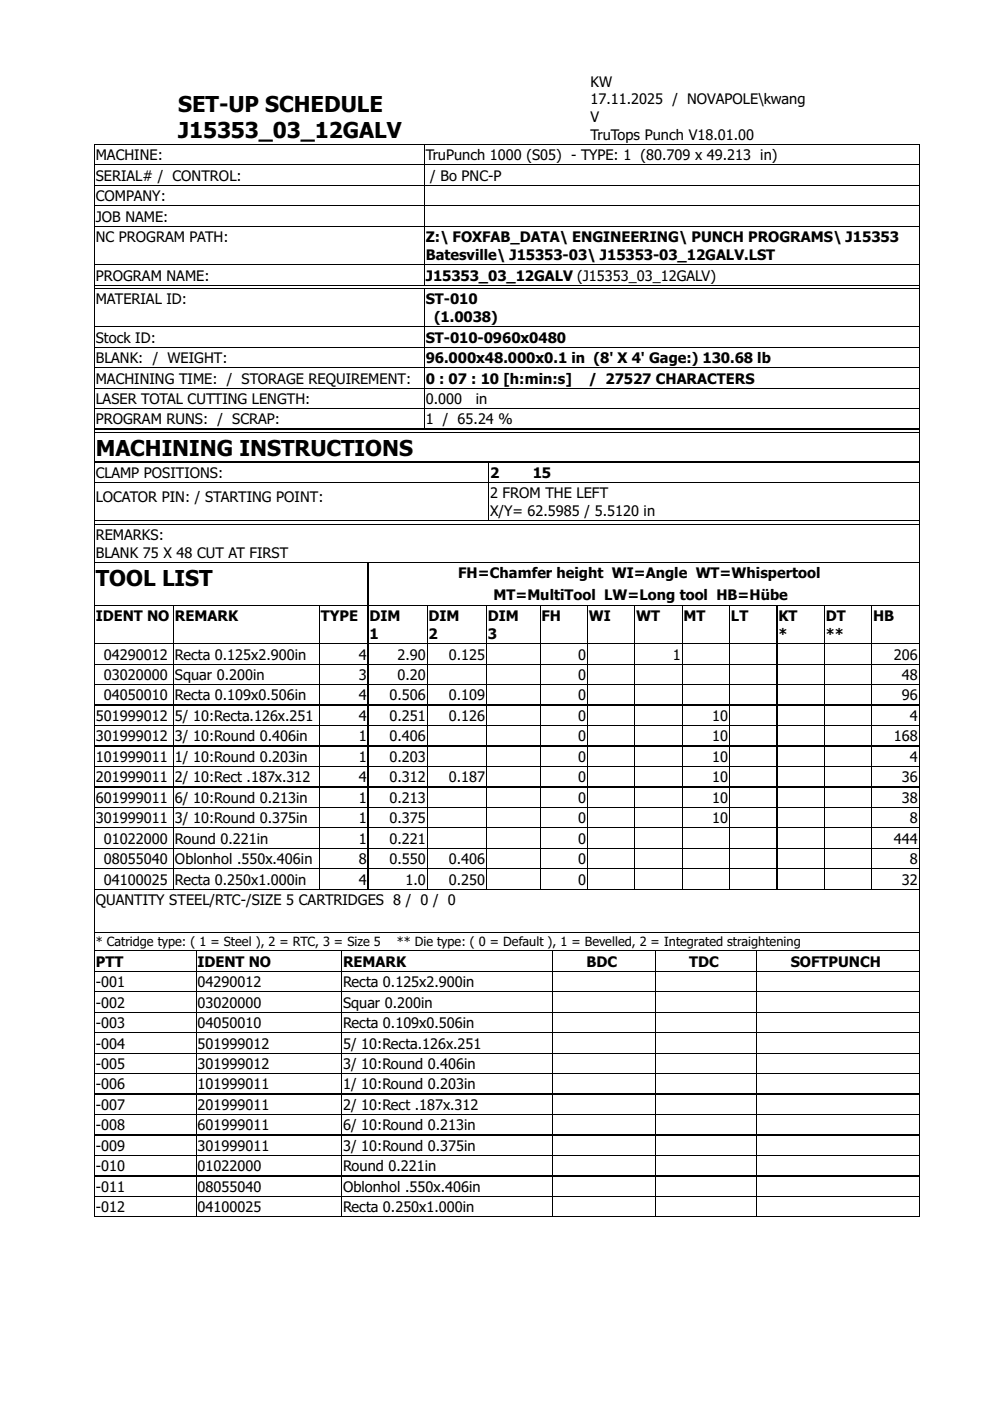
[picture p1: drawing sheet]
<svg xmlns="http://www.w3.org/2000/svg" width="210mm" height="297mm" viewBox="0 0 210 297" stroke-linecap="round" stroke-linejoin="round" font-family="sans-serif">
<defs><g id="words">
<g font-size="5.6">
<text x="37.8" y="23.6">SET-UP SCHEDULE</text>
<text x="37.8" y="29.3">J15353_03_12GALV</text>
<text x="20.3" y="96.7">MACHINING INSTRUCTIONS</text>
<text x="20.3" y="124.2">TOOL LIST</text>
</g>
<g font-size="3.7">
<text x="125.2" y="18.4">KW</text>
<text x="125.2" y="22.1">17.11.2025 / NOVAPOLE\kwang</text>
<text x="125.2" y="25.9">V</text>
<text x="125.2" y="29.7">TruTops Punch V18.01.00</text>
<text x="20.3" y="34">MACHINE:</text>
<text x="90.3" y="34">TruPunch 1000 (S05) - TYPE: 1 (80.709 x 49.213 in)</text>
<text x="20.3" y="38.3">SERIAL# / CONTROL:</text>
<text x="91.2" y="38.3">/ Bo PNC-P</text>
<text x="20.3" y="42.7">COMPANY:</text>
<text x="20.3" y="47">JOB NAME:</text>
<text x="20.3" y="51.4">NC PROGRAM PATH:</text>
<text x="90.3" y="51.4">Z:\ FOXFAB_DATA\ ENGINEERING\ PUNCH PROGRAMS\ J15353</text>
<text x="20.3" y="59.5">PROGRAM NAME:</text>
<text x="90.3" y="55.1">Batesville\ J15353-03\ J15353-03_12GALV.LST</text>
<text x="90.3" y="59.5">J15353_03_12GALV (J15353_03_12GALV)</text>
<text x="20.3" y="64.5">MATERIAL ID:</text>
<text x="90.3" y="64.5">ST-010</text>
<text x="92" y="68.3">(1.0038)</text>
<text x="20.3" y="72.6">Stock ID:</text>
<text x="20.3" y="77">BLANK: / WEIGHT:</text>
<text x="90.3" y="72.6">ST-010-0960x0480</text>
<text x="90.3" y="77">96.000x48.000x0.1 in (8' X 4' Gage:) 130.68 lb</text>
<text x="20.3" y="81.3">MACHINING TIME: / STORAGE REQUIREMENT:</text>
<text x="90.3" y="81.3">0 : 07 : 10 [h:min:s]</text>
<text x="124.8" y="81.3">/ 27527 CHARACTERS</text>
<text x="20.3" y="85.7">LASER TOTAL CUTTING LENGTH:</text>
<text x="90.3" y="85.7">0.000</text>
<text x="100.9" y="85.7">in</text>
<text x="20.3" y="90">PROGRAM RUNS: / SCRAP:</text>
<text x="90.3" y="90">1 / 65.24 %</text>
<text x="20.3" y="101.3">CLAMP POSITIONS:</text>
<text x="103.9" y="101.3">2</text>
<text x="113" y="101.3">15</text>
<text x="20.3" y="106.5">LOCATOR PIN: / STARTING POINT:</text>
<text x="103.9" y="105.7">2 FROM THE LEFT</text>
<text x="103.9" y="109.4">X/Y= 62.5985 / 5.5120 in</text>
<text x="20.3" y="114.5">REMARKS:</text>
<text x="20.3" y="118.3">BLANK 75 X 48 CUT AT FIRST</text>
<text x="97.2" y="122.6">FH=Chamfer height WI=Angle WT=Whispertool</text>
<text x="20.3" y="131.7">IDENT NO</text>
<text x="37.1" y="131.7">REMARK</text>
<text x="68" y="131.7">TYPE</text>
<text x="78.3" y="131.7">DIM</text>
<text x="90.9" y="131.7">DIM</text>
<text x="103.4" y="131.7">DIM</text>
<text x="104.6" y="127.2">MT=MultiTool LW=Long tool HB=Hübe</text>
<text x="114.8" y="131.7">FH</text>
<text x="124.9" y="131.7">WI</text>
<text x="134.9" y="131.7">WT</text>
<text x="144.9" y="131.7">MT</text>
<text x="155" y="131.7">LT</text>
<text x="165" y="131.7">KT</text>
<text x="175.1" y="131.7">DT</text>
<text x="185.1" y="131.7">HB</text>
<text x="78.3" y="135.5">1</text>
<text x="90.9" y="135.5">2</text>
<text x="103.4" y="135.5">3</text>
<text x="165" y="135.5">*</text>
<text x="175.1" y="135.5">**</text>
<text x="22" y="139.8">04290012</text>
<text x="37.1" y="139.8">Recta 0.125x2.900in</text>
<text x="76.1" y="139.8">4</text>
<text x="84.3" y="139.8">2.90</text>
<text x="95.1" y="139.8">0.125</text>
<text x="122.6" y="139.8">0</text>
<text x="142.7" y="139.8">1</text>
<text x="189.5" y="139.8">206</text>
<text x="22" y="144.2">03020000</text>
<text x="22" y="148.5">04050010</text>
<text x="37.1" y="144.2">Squar 0.200in</text>
<text x="37.1" y="148.5">Recta 0.109x0.506in</text>
<text x="76.1" y="144.2">3</text>
<text x="76.1" y="148.5">4</text>
<text x="82.6" y="148.5">0.506</text>
<text x="84.3" y="144.2">0.20</text>
<text x="95.1" y="148.5">0.109</text>
<text x="122.6" y="144.2">0</text>
<text x="122.6" y="148.5">0</text>
<text x="191.2" y="144.2">48</text>
<text x="191.2" y="148.5">96</text>
<text x="20.3" y="152.9">501999012</text>
<text x="37.1" y="152.9">5/ 10:Recta.126x.251</text>
<text x="76.1" y="152.9">4</text>
<text x="82.6" y="152.9">0.251</text>
<text x="95.1" y="152.9">0.126</text>
<text x="122.6" y="152.9">0</text>
<text x="151" y="152.9">10</text>
<text x="192.9" y="152.9">4</text>
<text x="20.3" y="157.2">301999012</text>
<text x="20.3" y="161.5">101999011</text>
<text x="37.1" y="157.2">3/ 10:Round 0.406in</text>
<text x="37.1" y="161.5">1/ 10:Round 0.203in</text>
<text x="76.1" y="157.2">1</text>
<text x="76.1" y="161.5">1</text>
<text x="82.6" y="157.2">0.406</text>
<text x="82.6" y="161.5">0.203</text>
<text x="122.6" y="157.2">0</text>
<text x="122.6" y="161.5">0</text>
<text x="151" y="157.2">10</text>
<text x="151" y="161.5">10</text>
<text x="189.5" y="157.2">168</text>
<text x="192.9" y="161.5">4</text>
<text x="20.3" y="165.9">201999011</text>
<text x="37.1" y="165.9">2/ 10:Rect .187x.312</text>
<text x="76.1" y="165.9">4</text>
<text x="82.6" y="165.9">0.312</text>
<text x="95.1" y="165.9">0.187</text>
<text x="122.6" y="165.9">0</text>
<text x="151" y="165.9">10</text>
<text x="191.2" y="165.9">36</text>
<text x="20.3" y="170.2">601999011</text>
<text x="37.1" y="170.2">6/ 10:Round 0.213in</text>
<text x="76.1" y="170.2">1</text>
<text x="82.6" y="170.2">0.213</text>
<text x="122.6" y="170.2">0</text>
<text x="151" y="170.2">10</text>
<text x="191.2" y="170.2">38</text>
<text x="20.3" y="174.6">301999011</text>
<text x="22" y="178.9">01022000</text>
<text x="37.1" y="174.6">3/ 10:Round 0.375in</text>
<text x="37.1" y="178.9">Round 0.221in</text>
<text x="76.1" y="174.6">1</text>
<text x="76.1" y="178.9">1</text>
<text x="82.6" y="174.6">0.375</text>
<text x="82.6" y="178.9">0.221</text>
<text x="122.6" y="174.6">0</text>
<text x="122.6" y="178.9">0</text>
<text x="151" y="174.6">10</text>
<text x="189.5" y="178.9">444</text>
<text x="192.9" y="174.6">8</text>
<text x="22" y="183.3">08055040</text>
<text x="37.1" y="183.3">Oblonhol .550x.406in</text>
<text x="76.1" y="183.3">8</text>
<text x="82.6" y="183.3">0.550</text>
<text x="95.1" y="183.3">0.406</text>
<text x="122.6" y="183.3">0</text>
<text x="192.9" y="183.3">8</text>
<text x="20.3" y="191.9">QUANTITY STEEL/RTC-/SIZE 5 CARTRIDGES 8 / 0 / 0</text>
<text x="22" y="187.6">04100025</text>
<text x="37.1" y="187.6">Recta 0.250x1.000in</text>
<text x="76.1" y="187.6">4</text>
<text x="86" y="187.6">1.0</text>
<text x="95.1" y="187.6">0.250</text>
<text x="122.6" y="187.6">0</text>
<text x="191.2" y="187.6">32</text>
<text x="20.3" y="204.9">PTT</text>
<text x="20.3" y="209.3">-001</text>
<text x="41.9" y="204.9">IDENT NO</text>
<text x="41.9" y="209.3">04290012</text>
<text x="72.7" y="204.9">REMARK</text>
<text x="72.7" y="209.3">Recta 0.125x2.900in</text>
<text x="124.3" y="204.9">BDC</text>
<text x="146.1" y="204.9">TDC</text>
<text x="167.7" y="204.9">SOFTPUNCH</text>
<text x="20.3" y="213.6">-002</text>
<text x="41.9" y="213.6">03020000</text>
<text x="72.7" y="213.6">Squar 0.200in</text>
<text x="20.3" y="218">-003</text>
<text x="41.9" y="218">04050010</text>
<text x="72.7" y="218">Recta 0.109x0.506in</text>
<text x="20.3" y="222.3">-004</text>
<text x="20.3" y="226.7">-005</text>
<text x="41.9" y="222.3">501999012</text>
<text x="41.9" y="226.7">301999012</text>
<text x="72.7" y="222.3">5/ 10:Recta.126x.251</text>
<text x="72.7" y="226.7">3/ 10:Round 0.406in</text>
<text x="20.3" y="231">-006</text>
<text x="41.9" y="231">101999011</text>
<text x="72.7" y="231">1/ 10:Round 0.203in</text>
<text x="20.3" y="235.3">-007</text>
<text x="20.3" y="239.7">-008</text>
<text x="41.9" y="235.3">201999011</text>
<text x="41.9" y="239.7">601999011</text>
<text x="72.7" y="235.3">2/ 10:Rect .187x.312</text>
<text x="72.7" y="239.7">6/ 10:Round 0.213in</text>
<text x="20.3" y="244">-009</text>
<text x="41.9" y="244">301999011</text>
<text x="72.7" y="244">3/ 10:Round 0.375in</text>
<text x="20.3" y="248.4">-010</text>
<text x="41.9" y="248.4">01022000</text>
<text x="72.7" y="248.4">Round 0.221in</text>
<text x="20.3" y="252.7">-011</text>
<text x="20.3" y="257">-012</text>
<text x="41.9" y="252.7">08055040</text>
<text x="41.9" y="257">04100025</text>
<text x="72.7" y="252.7">Oblonhol .550x.406in</text>
<text x="72.7" y="257">Recta 0.250x1.000in</text>
</g>
<g font-size="3.3">
<text x="20.3" y="200.6">* Catridge type: ( 1 = Steel ), 2 = RTC, 3 = Size 5</text>
<text x="84.1" y="200.6">** Die type: ( 0 = Default ), 1 = Bevelled, 2 = Integrated straightening</text>
</g>
</g></defs>
<g fill="none" stroke="#000" stroke-width=".21">
<path d="M20 30.6v227.4h174.9v-227.4h-174.9M20 35h174.9M20 39.3h174.9M90 30.6v29.8M194.9 30.6v29.8h-174.9M20 43.6h174.9M20 43.7h174.9M20 48h174.9M20 56.1h174.9M20 61.2h174.9v29.7l-174.9 .1M20 60.5h174.9M20 61.1h174.9"/>
<path d="M20 69.2h174.9M20 69.3h174.9M20 73.6h174.9M20 77.9h174.9M20 78h174.9M90 61.2v29.7M90 61.1v29.9M20 82.3h174.9M20 86.6h174.9M20 91.7h174.9M103.6 98v12.4M194.9 91.7v18.7h-174.9"/>
<path d="M194.9 97.9l-174.9 .1M194.9 91.7h-174.9M20 119.2h174.9M20 119.3h174.9M20 102.3h174.9M20 111.1h174.9M78 119.3v69.3M194.9 111.1v8.1M194.9 119.3v82.2M20 128.3h174.9M20 128.4h174.9M20 136.4h174.9"/>
<path d="M20 136.5h174.9M36.8 128.4v60.1M36.8 128.4v60.2M67.7 128.4v60.2M90.6 128.4v60.2M103.1 128.4v60.1M103.1 128.4v60.2M114.6 128.4v60.2M124.6 128.4v60.1M124.6 128.4v60.2M134.6 128.4v60.1M134.6 128.4v60.2"/>
<path d="M144.7 128.4v60.2M154.7 128.4v60.1M154.7 128.4v60.2M164.8 128.4v60.2M174.8 128.4v60.1M174.8 128.4v60.2M184.8 128.4v60.2M20 140.8h174.9M20 145.1h174.9M20 149.5h174.9M20 153.8h174.9M20 158.2h174.9"/>
<path d="M20 162.5h174.9M20 166.8h174.9M20 171.2h174.9M20 175.5h174.9M20 179.9h174.9M20 184.2h174.9M20 188.5h174.9M20 188.6h174.9M20 197.6h174.9M20 197.7h174.9M20 201.6h174.9v56.4h-174.9M20 205.9h174.9"/>
<path d="M20 210.2h174.9M20 210.3h174.9M20 214.6h174.9M20 218.9h174.9M41.6 201.6v56.4M72.5 201.6v56.4M117.1 201.6v56.4M117.2 201.6v56.4M138.9 201.6v56.4M160.5 201.6v56.4M194.9 201.5l-174.9 .1M20 223.3h174.9"/>
<path d="M20 227.6h174.9M20 231.9h174.9M20 236.3h174.9M20 240.6h174.9M20 245h174.9M20 249.3h174.9M20 253.7h174.9"/>
</g>
<path d="M20 60.4v.7zM194.8 60.5l.1 .6zM20 91v.7zM194.8 91l.1 .6zM20 110.4v.7zM194.8 110.4l.1 .7z" fill="#000"/>
<use href="#words"/>
</svg>
